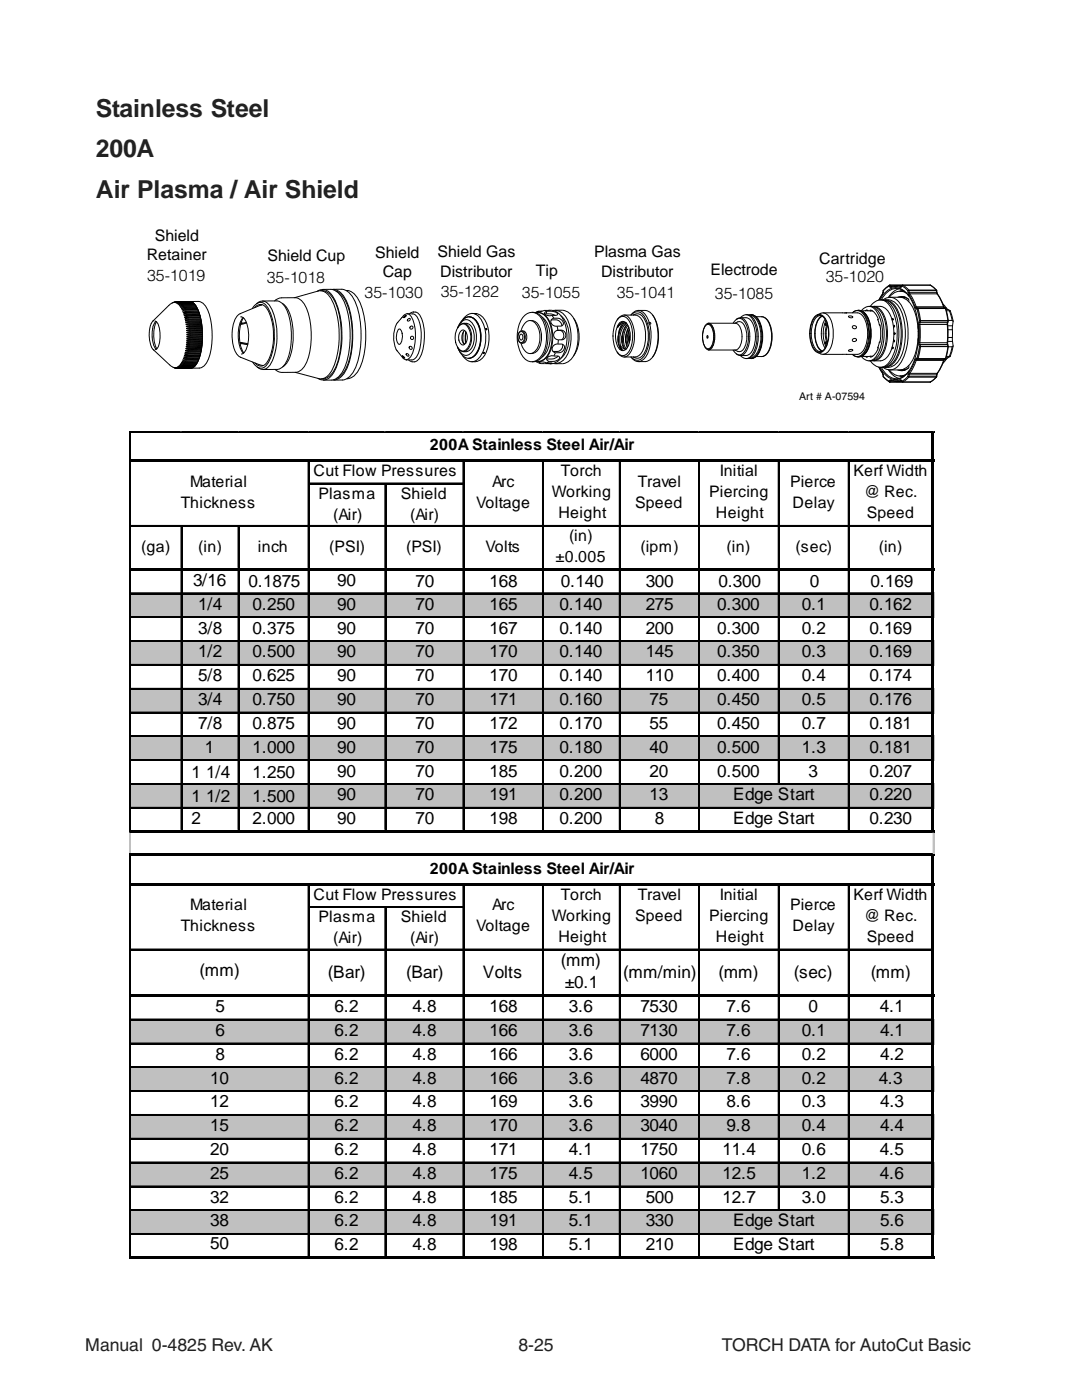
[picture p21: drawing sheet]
<svg xmlns="http://www.w3.org/2000/svg" width="216mm" height="279mm" viewBox="0 0 216 279" stroke-linecap="round" stroke-linejoin="round" font-family="sans-serif">
<defs><g id="words">
<g font-size="4.9" fill="#231f20">
<text x="19.1" y="23.4">Stainless Steel</text>
<text x="19.1" y="31.4">200A</text>
<text x="19.1" y="39.5">Air Plasma / Air Shield</text>
</g>
<g font-size="3.5" fill="#231f20">
<text x="17" y="269.5">Manual 0-4825 Rev. AK</text>
<text x="103.5" y="269.5">8-25</text>
<text x="144.1" y="269.5">TORCH DATA for AutoCut Basic</text>
</g>
<g font-size="3.4">
<text x="38.5" y="116.9">3/16</text>
<text x="49.6" y="117.2">0.1875</text>
<text x="67.3" y="116.9">90</text>
<text x="82.9" y="117.2">70</text>
<text x="97.7" y="117.2">168</text>
<text x="111.9" y="117.2">0.140</text>
<text x="128.9" y="117.2">300</text>
<text x="143.4" y="117.2">0.300</text>
<text x="161.6" y="117.2">0</text>
<text x="173.7" y="117.2">0.169</text>
<text x="39.5" y="121.7">1/4</text>
<text x="50.4" y="121.7">0.250</text>
<text x="67.3" y="121.7">90</text>
<text x="82.9" y="121.7">70</text>
<text x="97.7" y="121.7">165</text>
<text x="111.7" y="121.7">0.140</text>
<text x="128.9" y="121.7">275</text>
<text x="143.1" y="121.7">0.300</text>
<text x="160" y="121.7">0.1</text>
<text x="173.5" y="121.7">0.162</text>
<text x="39.5" y="126.4">3/8</text>
<text x="39.5" y="131.2">1/2</text>
<text x="50.4" y="126.4">0.375</text>
<text x="50.4" y="131.2">0.500</text>
<text x="67.3" y="126.4">90</text>
<text x="67.3" y="131.2">90</text>
<text x="82.9" y="126.4">70</text>
<text x="82.9" y="131.2">70</text>
<text x="97.7" y="126.4">167</text>
<text x="97.7" y="131.2">170</text>
<text x="111.7" y="126.4">0.140</text>
<text x="111.7" y="131.2">0.140</text>
<text x="128.9" y="126.4">200</text>
<text x="128.9" y="131.2">145</text>
<text x="143.1" y="126.4">0.300</text>
<text x="143.1" y="131.2">0.350</text>
<text x="160" y="126.4">0.2</text>
<text x="160" y="131.2">0.3</text>
<text x="173.5" y="126.4">0.169</text>
<text x="173.5" y="131.2">0.169</text>
<text x="39.5" y="135.9">5/8</text>
<text x="50.4" y="135.9">0.625</text>
<text x="67.3" y="135.9">90</text>
<text x="82.9" y="135.9">70</text>
<text x="97.7" y="135.9">170</text>
<text x="111.7" y="135.9">0.140</text>
<text x="128.9" y="135.9">110</text>
<text x="143.1" y="135.9">0.400</text>
<text x="160" y="135.9">0.4</text>
<text x="173.5" y="135.9">0.174</text>
<text x="39.5" y="140.7">3/4</text>
<text x="50.4" y="140.7">0.750</text>
<text x="67.3" y="140.7">90</text>
<text x="82.9" y="140.7">70</text>
<text x="97.7" y="140.7">171</text>
<text x="111.7" y="140.7">0.160</text>
<text x="129.6" y="140.7">75</text>
<text x="143.1" y="140.7">0.450</text>
<text x="160" y="140.7">0.5</text>
<text x="173.5" y="140.7">0.176</text>
<text x="39.5" y="145.5">7/8</text>
<text x="50.4" y="145.5">0.875</text>
<text x="67.3" y="145.5">90</text>
<text x="82.9" y="145.5">70</text>
<text x="97.7" y="145.5">172</text>
<text x="111.7" y="145.5">0.170</text>
<text x="129.6" y="145.5">55</text>
<text x="143.1" y="145.5">0.450</text>
<text x="160" y="145.5">0.7</text>
<text x="173.5" y="145.5">0.181</text>
<text x="38.2" y="155.2">1 1/4</text>
<text x="40.9" y="150.2">1</text>
<text x="50.4" y="150.2">1.000</text>
<text x="50.4" y="155.2">1.250</text>
<text x="67.3" y="150.2">90</text>
<text x="67.3" y="155">90</text>
<text x="82.9" y="150.2">70</text>
<text x="82.9" y="155">70</text>
<text x="97.7" y="150.2">175</text>
<text x="97.7" y="155">185</text>
<text x="111.7" y="150.2">0.180</text>
<text x="111.7" y="155">0.200</text>
<text x="129.6" y="150.2">40</text>
<text x="129.6" y="155">20</text>
<text x="143.1" y="150.2">0.500</text>
<text x="143.1" y="155">0.500</text>
<text x="160" y="150.2">1.3</text>
<text x="161.3" y="155">3</text>
<text x="173.5" y="150.2">0.181</text>
<text x="173.5" y="155">0.207</text>
<text x="38.2" y="160">1 1/2</text>
<text x="50.4" y="160">1.500</text>
<text x="67.3" y="159.7">90</text>
<text x="82.9" y="159.7">70</text>
<text x="97.7" y="159.7">191</text>
<text x="111.7" y="159.7">0.200</text>
<text x="129.6" y="159.7">13</text>
<text x="146.3" y="159.7">Edge Start</text>
<text x="173.5" y="159.7">0.220</text>
<text x="38.2" y="164.5">2</text>
<text x="50.4" y="164.5">2.000</text>
<text x="67.3" y="164.5">90</text>
<text x="82.9" y="164.5">70</text>
<text x="97.7" y="164.5">198</text>
<text x="111.7" y="164.5">0.200</text>
<text x="130.7" y="164.5">8</text>
<text x="146.3" y="164.5">Edge Start</text>
<text x="173.5" y="164.5">0.230</text>
<text x="39.8" y="194.9">(mm)</text>
<text x="65.4" y="195.1">(Bar)</text>
<text x="81" y="195.1">(Bar)</text>
<text x="96.3" y="195.1">Volts</text>
<text x="111.9" y="192.7">(mm)</text>
<text x="112.7" y="197.2">±0.1</text>
<text x="124.3" y="195.1">(mm/min)</text>
<text x="143.4" y="195.1">(mm)</text>
<text x="158.4" y="195.1">(sec)</text>
<text x="173.7" y="195.1">(mm)</text>
<text x="43" y="202">5</text>
<text x="66.8" y="202">6.2</text>
<text x="82.3" y="202">4.8</text>
<text x="97.7" y="202">168</text>
<text x="113.5" y="202">3.6</text>
<text x="127.8" y="202">7530</text>
<text x="144.9" y="202">7.6</text>
<text x="161.3" y="202">0</text>
<text x="175.6" y="202">4.1</text>
<text x="43" y="206.8">6</text>
<text x="66.8" y="206.8">6.2</text>
<text x="82.3" y="206.8">4.8</text>
<text x="97.7" y="206.8">166</text>
<text x="113.5" y="206.8">3.6</text>
<text x="127.8" y="206.8">7130</text>
<text x="144.9" y="206.8">7.6</text>
<text x="160" y="206.8">0.1</text>
<text x="175.6" y="206.8">4.1</text>
<text x="43" y="211.5">8</text>
<text x="66.8" y="211.5">6.2</text>
<text x="82.3" y="211.5">4.8</text>
<text x="97.7" y="211.5">166</text>
<text x="113.5" y="211.5">3.6</text>
<text x="127.8" y="211.5">6000</text>
<text x="144.9" y="211.5">7.6</text>
<text x="160" y="211.5">0.2</text>
<text x="175.6" y="211.5">4.2</text>
<text x="42" y="216.2">10</text>
<text x="42" y="221">12</text>
<text x="66.8" y="216.2">6.2</text>
<text x="66.8" y="221">6.2</text>
<text x="82.3" y="216.2">4.8</text>
<text x="82.3" y="221">4.8</text>
<text x="97.7" y="216.2">166</text>
<text x="97.7" y="221">169</text>
<text x="113.5" y="216.2">3.6</text>
<text x="113.5" y="221">3.6</text>
<text x="127.8" y="216.2">4870</text>
<text x="127.8" y="221">3990</text>
<text x="144.9" y="216.2">7.8</text>
<text x="144.9" y="221">8.6</text>
<text x="160" y="216.2">0.2</text>
<text x="160" y="221">0.3</text>
<text x="175.3" y="216.2">4.3</text>
<text x="175.6" y="221">4.3</text>
<text x="42" y="225.8">15</text>
<text x="66.8" y="225.8">6.2</text>
<text x="82.3" y="225.8">4.8</text>
<text x="97.7" y="225.8">170</text>
<text x="113.5" y="225.8">3.6</text>
<text x="127.8" y="225.8">3040</text>
<text x="144.9" y="225.8">9.8</text>
<text x="160" y="225.8">0.4</text>
<text x="175.6" y="225.8">4.4</text>
<text x="42" y="230.5">20</text>
<text x="66.8" y="230.5">6.2</text>
<text x="82.3" y="230.5">4.8</text>
<text x="97.7" y="230.5">171</text>
<text x="113.5" y="230.5">4.1</text>
<text x="127.8" y="230.5">1750</text>
<text x="144.1" y="230.5">11.4</text>
<text x="160" y="230.5">0.6</text>
<text x="175.6" y="230.5">4.5</text>
<text x="42" y="235.3">25</text>
<text x="66.8" y="235.3">6.2</text>
<text x="82.3" y="235.3">4.8</text>
<text x="97.7" y="235.3">175</text>
<text x="113.5" y="235.3">4.5</text>
<text x="127.8" y="235.3">1060</text>
<text x="144.1" y="235.3">12.5</text>
<text x="160" y="235.3">1.2</text>
<text x="175.6" y="235.3">4.6</text>
<text x="42" y="240">32</text>
<text x="42" y="244.8">38</text>
<text x="66.8" y="240">6.2</text>
<text x="66.8" y="244.8">6.2</text>
<text x="82.3" y="240">4.8</text>
<text x="82.3" y="244.8">4.8</text>
<text x="97.7" y="240">185</text>
<text x="97.7" y="244.8">191</text>
<text x="113.5" y="240">5.1</text>
<text x="113.5" y="244.8">5.1</text>
<text x="128.9" y="240">500</text>
<text x="128.9" y="244.8">330</text>
<text x="144.1" y="240">12.7</text>
<text x="146.3" y="244.8">Edge Start</text>
<text x="160" y="240">3.0</text>
<text x="175.6" y="240">5.3</text>
<text x="175.6" y="244.8">5.6</text>
<text x="42" y="249.3">50</text>
<text x="66.8" y="249.5">6.2</text>
<text x="82.3" y="249.5">4.8</text>
<text x="97.7" y="249.5">198</text>
<text x="113.5" y="249.5">5.1</text>
<text x="128.9" y="249.5">210</text>
<text x="146.3" y="249.5">Edge Start</text>
<text x="175.6" y="249.5">5.8</text>
</g>
<g font-size="3.2" fill="#010202">
<text x="29.3" y="52">Retainer</text>
<text x="30.9" y="48.1">Shield</text>
<text x="53.4" y="52.2">Shield Cup</text>
<text x="74.9" y="51.5">Shield</text>
<text x="87.3" y="51.4">Shield Gas</text>
<text x="118.5" y="51.4">Plasma Gas</text>
<text x="163.5" y="52.6">Cartridge</text>
<text x="29.3" y="56">35-1019</text>
<text x="53.2" y="56.6">35-1018</text>
<text x="72.8" y="59.4">35-1030</text>
<text x="76.4" y="55.3">Cap</text>
<text x="87.8" y="55.2">Distributor</text>
<text x="87.9" y="59.3">35-1282</text>
<text x="104.2" y="59.5">35-1055</text>
<text x="106.9" y="55.1">Tip</text>
<text x="120" y="55.2">Distributor</text>
<text x="123" y="59.5">35-1041</text>
<text x="141.8" y="55">Electrode</text>
<text x="142.7" y="59.8">35-1085</text>
<text x="164.8" y="56.4">35-1020</text>
</g>
<g font-size="3.2">
<text x="85.8" y="89.9">200A Stainless Steel Air/Air</text>
<text x="62.5" y="95">Cut Flow Pressures</text>
<text x="111.9" y="95">Torch</text>
<text x="143.6" y="95">Initial</text>
<text x="170.3" y="95">Kerf Width</text>
<text x="36.1" y="101.3">Thickness</text>
<text x="38" y="97.1">Material</text>
<text x="63.6" y="99.5">Plasma</text>
<text x="80" y="99.5">Shield</text>
<text x="95" y="101.3">Voltage</text>
<text x="98.2" y="97.1">Arc</text>
<text x="110.1" y="99.2">Working</text>
<text x="126.7" y="101.3">Speed</text>
<text x="127.3" y="97.1">Travel</text>
<text x="141.5" y="99.2">Piercing</text>
<text x="157.6" y="97.1">Pierce</text>
<text x="158.2" y="101.3">Delay</text>
<text x="172.4" y="99.2">@ Rec.</text>
<text x="66.5" y="103.7">(Air)</text>
<text x="81.8" y="103.7">(Air)</text>
<text x="111.4" y="103.5">Height</text>
<text x="113.5" y="107.9">(in)</text>
<text x="142.8" y="103.5">Height</text>
<text x="173" y="103.5">Speed</text>
<text x="28.2" y="110.1">(ga)</text>
<text x="39.5" y="110.1">(in)</text>
<text x="51.4" y="110.1">inch</text>
<text x="65.7" y="110.1">(PSI)</text>
<text x="81" y="110.1">(PSI)</text>
<text x="96.9" y="110.1">Volts</text>
<text x="110.9" y="112.2">±0.005</text>
<text x="127.8" y="110.1">(ipm)</text>
<text x="144.9" y="110.1">(in)</text>
<text x="158.7" y="110.1">(sec)</text>
<text x="175.3" y="110.1">(in)</text>
<text x="62.5" y="179.5">Cut Flow Pressures</text>
<text x="85.8" y="174.4">200A Stainless Steel Air/Air</text>
<text x="111.9" y="179.5">Torch</text>
<text x="127.3" y="179.5">Travel</text>
<text x="143.6" y="179.5">Initial</text>
<text x="170.3" y="179.5">Kerf Width</text>
<text x="36.1" y="185.9">Thickness</text>
<text x="38" y="181.7">Material</text>
<text x="63.6" y="184">Plasma</text>
<text x="80" y="184">Shield</text>
<text x="95" y="185.9">Voltage</text>
<text x="98.2" y="181.7">Arc</text>
<text x="110.1" y="183.8">Working</text>
<text x="126.7" y="183.8">Speed</text>
<text x="141.5" y="183.8">Piercing</text>
<text x="157.6" y="181.7">Pierce</text>
<text x="158.2" y="185.9">Delay</text>
<text x="172.4" y="183.8">@ Rec.</text>
<text x="66.5" y="188.3">(Air)</text>
<text x="81.8" y="188.3">(Air)</text>
<text x="111.4" y="188">Height</text>
<text x="142.8" y="188">Height</text>
<text x="173" y="188">Speed</text>
</g>
<text font-size="2.1" fill="#010202" x="159.5" y="79.8">Art # A-07594</text>
</g></defs>
<g fill="#c0c0c0">
<path d="M26.1 118.3h160.3v5.1h-160.3z"/>
<path d="M26.1 127.8h160.3v5h-160.3z"/>
<path d="M26.1 137.3h160.3v5.1h-160.3z"/>
</g>
<path d="M26.1 142.1h10.3v5h-10.3z" fill="#fff"/>
<path d="M26.1 146.9h160.3v5h-160.3z" fill="#c0c0c0"/>
<path d="M26.1 151.6h10.3v5h-10.3z" fill="#fff"/>
<path d="M26.1 156.4h160.3v5h-160.3z" fill="#c0c0c0"/>
<path d="M26.1 161.1h10.3v5.1h-10.3z" fill="#fff"/>
<g fill="#c0c0c0">
<path d="M26.1 203.4h160.3v5h-160.3z"/>
<path d="M26.1 212.9h160.3v5h-160.3z"/>
<path d="M26.1 222.4h160.3v5h-160.3z"/>
<path d="M26.1 231.9h160.3v5h-160.3z"/>
<path d="M26.1 241.4h160.3v5h-160.3z"/>
</g>
<g fill="none" stroke="#c0c0c0" stroke-width=".2">
<path d="M25.8 86.1h.1M36.1 86.1h.1M47.5 86.1h.1M61.5 86.1h.1M76.8 86.1h.1M92.4 86.1h.1M108.2 86.1h.1M123.6 86.1h.1M139.4 86.1h.1M155.3 86.1h.1M169.2 86.1h.1M186.2 86.1h.1"/>
<path d="M25.8 166.2v4.1M186.2 166.2v4.1"/>
</g>
<g fill="none" stroke="#000" stroke-width=".25">
<path d="M26 86.1v80.1M26.1 86.2h160.3M108.4 92.2v21.1M123.7 92.2v21.1M139.5 92.2v21.1M169.4 92.2v21.1M26.1 105h159.8M26.1 118.4h159.8M47.6 105.1v8.2M47.6 113.8v51.8M108.4 113.8v51.8M123.7 113.8v51.8"/>
<path d="M139.5 113.8v51.8M169.4 113.8v51.8M26.1 123.2h159.8M26.1 128h159.8M26.1 132.7h159.8M26.1 142.2h159.8M26.1 147h159.8M26.1 156.5h159.8M26 170.3v80.9M26.1 161.2h159.8M108.4 176.7v21.7M123.7 176.7v21.7"/>
<path d="M139.5 176.7v21.7M169.4 176.7v21.7M26.1 189.5h159.8M61.8 181.1h30.9M108.4 198.9v51.8M123.7 198.9v51.8M139.5 198.9v51.8M169.4 198.9v51.8M26.1 208.3h159.8M26.1 213h159.8M26.1 222.5h159.8M26.1 227.3h159.8"/>
<path d="M26.1 236.8h159.8M26.1 241.6h159.8M26.1 246.3h159.8"/>
</g>
<path d="M26.1 91.7h160.3v.5h-160.3zM26.1 113.3h160.3v.5h-160.3zM26.1 165.6h160.3v.6h-160.3zM26.1 170.3h160.3v.6h-160.3zM26.1 176.2h160.3v.5h-160.3zM185.9 86.4h.5v79.8h-.5zM26.1 198.4h160.3v.5h-160.3zM26.1 250.7h160.3v.5h-160.3zM185.9 170.9h.5v80.3h-.5z" fill="#000"/>
<g fill="none" stroke="#000" stroke-width=".2">
<path d="M25.8 86.1h.1M61.5 92.2v21.1M61.8 96.4h30.9M76.8 96.7v16.6M92.4 92.2v21.1M108.2 92.2v21.1M123.6 92.2v21.1M139.4 92.2v21.1M155.3 92.2v21.1M169.2 92.2v21.1M25.8 105.1v8.2M26.1 104.9h159.8"/>
<path d="M26.1 118.3h159.8M36.1 105.1v8.2M36.1 113.8v51.8M47.5 105.1v8.2M47.5 113.8v51.8M61.5 113.8v51.8M76.8 113.8v51.8M92.4 113.8v51.8M108.2 113.8v51.8M123.6 113.8v51.8M139.4 113.8v51.8M155.3 113.8v42.8"/>
<path d="M169.2 113.8v51.8M26.1 123.1h159.8M26.1 127.8h159.8M26.1 132.6h159.8M26.1 137.4h159.8M26.1 142.1h159.8M26.1 146.9h159.8M26.1 151.6h159.8M26.1 156.4h159.8M26.1 161.1h159.8M61.5 176.7v21.7M92.4 176.7v21.7"/>
<path d="M108.2 176.7v21.7M123.6 176.7v21.7M139.4 176.7v21.7M155.3 176.7v21.7M169.2 176.7v21.7M26.1 189.4h159.8M61.5 198.9v51.8M61.8 180.9h30.9M76.8 181.2v17.2M76.8 198.9v51.8M92.4 198.9v51.8M108.2 198.9v51.8"/>
<path d="M123.6 198.9v51.8M139.4 198.9v51.8M155.3 198.9v42.8M169.2 198.9v51.8M26.1 203.4h159.8M26.1 208.2h159.8M26.1 212.9h159.8M26.1 217.6h159.8M26.1 222.4h159.8M26.1 227.2h159.8M26.1 231.9h159.8M26.1 236.7h159.8"/>
<path d="M26.1 241.4h159.8M26.1 246.2h159.8"/>
</g>
<g fill="none" stroke="#000" stroke-width=".3">
<path d="M61.6 92.2v21.1M61.8 96.5h30.9M76.9 96.7v16.6M92.5 92.2v21.1M155.4 92.2v21.1M36.3 105.1v8.2M36.3 113.8v51.8M61.6 113.8v51.8M76.9 113.8v51.8M92.5 113.8v51.8M155.4 113.8v42.8M26.1 137.5h159.8"/>
<path d="M26.1 151.7h159.8M61.6 176.7v21.7M92.5 176.7v21.7M155.4 176.7v21.7M61.6 198.9v51.8M76.9 181.2v17.2M76.9 198.9v51.8M92.5 198.9v51.8M155.4 198.9v42.8M26.1 203.5h159.8M26.1 217.8h159.8M26.1 232.1h159.8"/>
</g>
<path d="M26 166.2v4.1M186.3 166.2v4.1" fill="none" stroke="#c0c0c0" stroke-width=".25"/>
<g fill="none" stroke="#010202" stroke-width=".2">
<path d="M58.8 59.4l4.7-1.3a1.78 1.78 0 0 1 1.9 .6 12.9 12.9 0 0 1 2.3 7.5 16.2 16.2 0 0 1-1.6 7.9 2.34 2.34 0 0 1-2.5 1.5l-4.7-1.3M63.3 58.1a1.86 1.86 0 0 1 2.6 .4 13.6 13.6 0 0 1 2.3 8 16.1 16.1 0 0 1-1.7 8 2.07 2.07 0 0 1-3.1 1M63.9 58a2.24 2.24 0 0 1 2.2 1 13.6 13.6 0 0 1 2 7.9 12.7 12.7 0 0 1-2 7.8 2.28 2.28 0 0 1-2 .9M64.4 57.8a3.4 3.4 0 0 1 4 1.9 18.7 18.7 0 0 1 .1 14.2 3.3 3.3 0 0 1-4 2M66.3 57.8a2.73 2.73 0 0 1 2.5 1.7 18.5 18.5 0 0 1 .2 14.5 2.74 2.74 0 0 1-2.6 1.8M66.5 57.7a3.4 3.4 0 0 1 4.1 1.9 18.7 18.7 0 0 1 .1 14.2 3.3 3.3 0 0 1-4 2.1M67 58.1a4 4 0 0 1 2.2 2.4 18.7 18.7 0 0 1 .1 12.5 4.1 4.1 0 0 1-2.1 2.5M69.1 58a2.06 2.06 0 0 1 1.9 1 13.6 13.6 0 0 1 2 7.9 12.7 12.7 0 0 1-2 7.8 2.01 2.01 0 0 1-1.8 .9M175.6 59.8a4.1 4.1 0 0 1 3.2-2.4 4.1 4.1 0 0 1 3.2 2.8 15.9 15.9 0 0 1-.6 13.8 2.93 2.93 0 0 1-4.4 1.1l-.9-.9-.5-.9M175.7 59.8a2.57 2.57 0 0 1 2.6 1.8 12.1 12.1 0 0 1 0 10 2.77 2.77 0 0 1-2.6 1.7M176.1 58.8l-.7 1.1M176.1 58.7l-.7 1.2"/>
<path d="M176.1 58.7v.1M176.1 59.9a2.68 2.68 0 0 1 2.5 1.4 11.5 11.5 0 0 1 0 10.5 2.66 2.66 0 0 1-2.5 1.5M176.2 58.4l-.1 .3M176.2 58.4h.1M176.2 59.9a2.16 2.16 0 0 1 3.2 .4 11.9 11.9 0 0 1 0 12.5 2.16 2.16 0 0 1-3.2 .5M176.2 58.4l-.1 .4M176.2 58v.4M176.3 58h.1M176.6 59.8a2.81 2.81 0 0 1 2.4 1.8 12.1 12.1 0 0 1 0 10 2.8 2.8 0 0 1-2.4 1.7M176.7 59.8a2.75 2.75 0 0 1 2.9 1.8 12.1 12.1 0 0 1 0 10 2.82 2.82 0 0 1-2.9 1.7M177.4 57.1l.2-.2 .2 .2h.3M177.4 57.1l.2 .2"/>
<path d="M177.4 57.1l-1.1 .9M177.5 56.9l-.1 .2M177.5 56.9l-1.2 1M177.6 56.9h-.1M177.6 56.9h8M177.6 56.9h.1M177.6 59.3h2M177.6 57.3h.2M177.8 57.3l.9-.1 .9 .1M177.9 57.2l-.2-.1-.1 .2M177.9 57.2l-.1 .1M178.2 57.1l-.3 .1"/>
<path d="M178.2 57.1l.9-.1 .7 .2M178.8 57h1.2M179.1 59.3a1.75 1.75 0 0 1 2.2 .6v.3M179.4 57.6l-1.3 .8-.8 1M179.6 58.1l.9 .1M179.6 59.3a3 3 0 0 1 2.4 1.7 12.8 12.8 0 0 1 0 11.1 3 3 0 0 1-2.4 1.7M179.8 57.2l-.2 .1M179.9 57.2h.1M179.8 57.3h-.2M179.8 59.3l.8 .1 .7 .3M179.9 57.2l-.1 .1M180 57.1v-.1a1.33 1.33 0 0 1 1.2 .7l.2 .2h5.4"/>
<path d="M180 57.1l-.2 .2M180 57.1l1.2 .9M180 57l-.1 .2M180 57v.1M180.1 59.2l-.5 .1M180.1 56.9l-.1 .1M180.2 58l-.7 .1M180.5 59.3h-.4h.5M180.6 59.3h-.2M180.8 58.5a2.55 2.55 0 0 0-3.4 .8M181.1 58h.3v.3h5.5M181.2 58v.4"/>
<path d="M181.2 58.4l.2-.1 .1 .3h5.5M181.2 58.4l.1 .4M181.3 58.8l.2-.2 .4 .7 .9 1.9h5.5M181.3 58.8l.7 1 .6 1.5M181.4 59.1a2.85 2.85 0 0 0-5-.1l-.6 .8M185.6 56.9h.1M185.6 56.9l1.2 1M185.7 56.9l1.2 1M186.8 57.9v.1M186.8 57.9l.1 .1M186.8 58l.1 .3M186.8 58l-5.4-.1-.3 .1"/>
<path d="M186.8 58h.1M186.9 58.3l.1 .3M186.9 58.3l.1 .1M186.9 58l.1 .4M187 58.4l.1 .3M187 58.6l.6 1.1 .7 1.5M187 58.6l.1 .1M187.1 58.7l.6 1 .7 1.6M30.2 69.3l.5 .6M30.6 69.8l3.2 3M30.6 64a3.2 3.2 0 0 0-.8 2.8l.1 1.2 .3 1.3M30.9 64.1a1.49 1.49 0 0 1 .9 1.5 6.2 6.2 0 0 1-.4 3.9l-.4 .3"/>
<path d="M31.1 64.1a4.9 4.9 0 0 0-.7 3.2v.4a3.1 3.1 0 0 0 .8 2M31.2 64.2a6.4 6.4 0 0 0 .1 5.4M33.8 72.8l1 .6M34.3 60.5l-3.8 3.6M34.9 73.4l-.2-.1 .4 .2M34.9 60.3l-.6 .2M34.9 60.3l-.3 .1 .6-.2-.4 .2 .6-.2h4.2a2.16 2.16 0 0 1 1.8 1.6 15 15 0 0 1 .2 9.9 2.22 2.22 0 0 1-1.8 1.8h-4.3l-.5-.1 .6 .1M35.2 73.5l-.4-.1 .5 .1M35.3 73.5h.2M35.4 60.6l.5-.2h2.6zM35.5 60.2l-.6 .2 .7-.2M35.5 60.7l.6-.2h2.6z"/>
<path d="M35.6 60.2l-.5 .2 .6-.1h2.6M35.7 60.8l.5-.2 2.6 .1zM35.7 73l3.2 .1-2.6 .1zM35.8 73.5l-.7-.1 .6 .1M35.8 61l.6-.2 2.5-.1v.1zM35.8 72.9h3.2l-.1 .1-2.5 .1zM35.9 61.1l.6-.2h2.5l.1 .1zM36 72.7l3.1 .1-.1 .1h-2.4zM36.1 61.3l.6-.2h2.4l.1 .2zM36.1 73.4l-.7-.1 .6 .1h2.5M36.1 72.5l3.2 .1-.1 .1h-2.5zM36.2 61.6l.6-.2 2.5-.1 .1 .2z"/>
<path d="M36.2 72.3h3.2l-.1 .2h-2.5zM36.3 61.8l.6-.2h2.5l.1 .2zM36.4 72.1h3.1l-.1 .2h-2.4zM36.4 62.1l.6-.2 2.5-.1 .1 .2zM36.5 71.8h3.1v.2h-2.5zM36.6 71.6l3.1-.1v.2l-2.5 .1zM36.9 63.7l.6-.2 2.5-.1 .1 .3zM37.4 71.3h-.7l.6 .2 2.5-.1M37.5 70.9l-.7 .1 .6 .2 2.5-.1M37.9 60.2h.1M38 60.2h-.1M38.1 73.5h-.1"/>
<path d="M38.2 60.2h-.1M38.3 60.3h.1M38.3 60.3h.1l-3.2 .2 .6-.2M38.3 73.5h-.1M38.3 73.4l-2.5 .1-.5-.2 .6 .1M38.4 60.3v.1M38.5 73.3v.1M38.6 60.4v.1M38.6 73.3l-.1 .1M38.6 73.3l-2.5 .1M38.6 73.3l.1-.1h-3.1l.5 .1M38.6 73.2v.1"/>
<path d="M38.7 60.6v.1M38.8 73.1v.1M38.9 60.7v.1M38.9 72.9v.1M39 60.9v.1M39.1 72.8l-.1 .1M39.1 61.1v.2M39.2 72.6v.1M39.3 61.3v.2M39.3 72.3v.2M39.4 61.6v.2M39.4 72.1v.2"/>
<path d="M39.5 61.8v.2M39.6 71.8v.2M39.6 62.1l.1 .2M39.6 62.1l-2.4 .1-.7 .2h.7M39.7 71.5v.2M39.7 62.3l-3.2 .1M39.7 62.6h.1M39.7 62.6l-3 .1M39.7 62.4v.2M39.7 62.4l.1 .2M39.7 62.4l-2.4 .1-.6 .2 3.1-.1M39.8 62.7l.1 .3"/>
<path d="M39.8 62.8l.1 .2M39.8 62.8h-2.4l-.7 .2h.7M39.8 71.2v.2M39.8 71.2l-3.1 .1M39.9 63h-3.2M39.9 63.3h.1M39.9 63.3h-3.1M39.9 63.1v.2M39.9 63.1l.1 .2M39.9 63.1h-2.4l-.7 .2h3.2M39.9 70.9v.2M39.9 70.9l-3.1 .1"/>
<path d="M40 70.6v.2M40 70.6h-3.1M40 63.6l.1 .1M40 63.6l-3.1 .1M40 63.4v.2M40 70.6h-3.1l.6 .2h2.5M40 70.6h.1M40 70.3h-3.1M40 70.3l.1 .2M40.1 64h-3.1M40.1 64l.1 .1M40.1 63.8l.1 .3"/>
<path d="M40.1 63.8h-2.5l-.6 .2 3.2 .1M40.1 63.8v.2M40.1 69.9v.2M40.1 69.9h-3.1M40.1 70.2l-.1 .1M40.1 70.2l-3.2 .1 .7 .2h2.5M40.1 70.2v.3M40.1 64.4h.1M40.1 64.4h-3M40.2 69.5l-3.1 .1M40.2 69.5v.2M40.2 64.2v.2"/>
<path d="M40.2 64.2h-2.5l-.6 .2h3.1M40.2 64.2l-.1 .2M40.2 69.8l-.1 .3M40.2 69.8l-3.2 .1 .6 .2h2.5M40.2 69.8l-.1 .1M40.2 64.8h-3.1M40.2 64.8h.1M40.2 69.2h-3.1M40.2 69.2l.1 .1M40.2 64.6v.2M40.2 64.6l.1 .2M40.2 64.6h-2.4l-.7 .2h3.2"/>
<path d="M40.2 69.5l-3.1 .1 .6 .2 2.5-.1M40.2 69.5h.1M40.3 65.1l-3.1 .1M40.3 65.1v.1M40.3 68.8v.2M40.3 68.8h-3.1M40.3 65v.2M40.3 65h-2.5l-.6 .2h3.1M40.3 65v.1M40.3 69.1l-.1 .1M40.3 69.1v.2M40.3 69.1l-3.2 .1 .7 .2 2.5-.1"/>
<path d="M40.3 65.5l.1 .2M40.3 65.5l-3.1 .1M40.3 68.4v.2M40.3 68.4h-3.1M40.3 65.9l-3.1 .1M40.3 65.9l.1 .2M40.3 68l.1 .1M40.3 68h-3.1M40.3 65.4l.1 .3M40.3 65.4v.1M40.3 65.4h-2.4l-.7 .2 3.2 .1M40.3 68.7v.3"/>
<path d="M40.3 68.7l-3.1 .1 .6 .2h2.5M40.3 68.7v.1M40.3 66.4h-3M40.3 66.4l.1 .1M40.4 67.6h-3.1M40.4 67.6v.1M40.4 66.8v.1M40.4 66.8h-3.1M40.4 67.2v.1M40.4 67.2h-3.1M40.4 65.8v.3M40.4 65.8h-2.5l-.7 .2 3.2 .1"/>
<path d="M40.4 65.8l-.1 .1M40.4 68.3l-.1 .1M40.4 68.3l-.1 .3M40.4 68.3l-3.2 .1 .7 .2h2.4M40.4 66.2l-.1 .2M40.4 66.2v.3M40.4 66.2h-2.5l-.6 .2 .6 .1h2.5M40.4 67.9l-.1 .1M40.4 67.9v.2M40.4 67.9l-3.2 .1 .7 .2 2.5-.1M40.4 66.6v.2M40.4 67.5v.1"/>
<path d="M40.4 67.5v.2M40.4 66.6v.3M40.4 67.5l-3.1 .1 .6 .2 2.5-.1M40.4 66.6h-2.5l-.6 .2 .6 .1h2.5M40.4 67v.2M40.4 67v.3M40.4 67l-2.5 .1-.6 .1 .6 .2 2.5-.1M47.9 62.6a4.4 4.4 0 0 0-1.6 3.9v.8a5.1 5.1 0 0 0 1.5 3.9l3.9 1.6M47.9 68.6l.7 1.8M47.9 68.6h.1M47.9 62.6h.1M48.1 64.6l-.3 1.9 .1 1.9"/>
<path d="M48.1 63.2a1.45 1.45 0 0 1 1.1 1.4 7.1 7.1 0 0 1-.5 5.8l-.5 .2M48.1 63.2h.1M48.1 64.4v.1M48.2 68.4h-.3l1.5 .3M48.2 68.4h.1M48.3 68.4l1.2 .2M48.3 68.6h.1M48.3 68.6h-.4M48.3 68.6l1.1 .2M48.5 63.4a6.7 6.7 0 0 0 .1 7.1M48.6 63.4l-.5 1M49.1 64.3l-1 .2"/>
<path d="M49.2 64.5l-.8 .2-.3-.1 .2-.1M50.3 61.6a1.68 1.68 0 0 1 1.6-1.2 1.68 1.68 0 0 1 1.6 1.1 12.9 12.9 0 0 1 .1 10.7 1.58 1.58 0 0 1-2.2 1.1l-1-1M50.8 61.4a1.46 1.46 0 0 1 1.5-.6 1.46 1.46 0 0 1 1.1 1 12.1 12.1 0 0 1 .1 10.2 1.45 1.45 0 0 1-1.2 1 1.45 1.45 0 0 1-1.4-.6M51.2 60.6l.4-.3a1.44 1.44 0 0 1 2.1 .5 13 13 0 0 1 1.2 9.6 5.4 5.4 0 0 1-1.6 3.1 1.6 1.6 0 0 1-2-.2M51.7 72.8h.1M51.8 72.8l.7 .2M52.1 60.9l-4.2 1.7M52.2 60.8l-.1 .1M52.3 60.8h-.1M52.4 60.1l2.8-.1a2.51 2.51 0 0 1 2 1.9 14.6 14.6 0 0 1 .1 10.1 2.46 2.46 0 0 1-1.9 1.7h-2.9M54.8 60.1l1-.6 3.1-.1a2.78 2.78 0 0 1 2.2 2.1 15.9 15.9 0 0 1 .1 10.8 2.7 2.7 0 0 1-2.1 2h-2.8M54.9 73.7a1.94 1.94 0 0 0 1.4 .6"/>
<path d="M56.3 60.6a3.9 3.9 0 0 1 1.7 2.5 13.8 13.8 0 0 1-.4 8.7l-.5 .8-.7 .6M79 69.7l.3 .3M79.3 64.4l1.5-1.6a2.01 2.01 0 0 1 3 1.7 10.2 10.2 0 0 1-.6 6.6l-.4 .5-.6 .2h-1.3l-.5-.4-1.2-1.5M79.4 64.3l-.1 .1a5.8 5.8 0 0 0-.3 5.3M79.4 65.9l.2-.2h.3a2.51 2.51 0 0 1-.2 3 2.36 2.36 0 0 1-.3-2.8zM80.3 71l.5 .5zM80.7 63.2l.4-.3-.5 .5zM81.1 70.6a.33 .33 0 0 1 .4 .1 .33 .33 0 0 1 0 .4l-.4-.2zM81.2 62.6a2.09 2.09 0 0 1 1.4 1.9 10.2 10.2 0 0 1-.5 6.5l-.5 .5-.6 .3M81.4 63.7l.1-.1a.21 .21 0 0 1 .4 0 .21 .21 0 0 1-.1 .3l-.5 .1zM81.5 71.8l.8 .4M82.5 62.3l-.8 .3"/>
<path d="M82.5 62.3h.1M82.5 62.3a1.37 1.37 0 0 1 1.5 1 10.2 10.2 0 0 1-.2 8 1.33 1.33 0 0 1-1.5 .9M91.3 65.4a1.98 1.98 0 0 1 2.2-1.5 4.3 4.3 0 0 1 1.5 4.4 2.69 2.69 0 0 1-2.1 2.6 2.4 2.4 0 0 1-1.6-1.6 1.24 1.24 0 0 0 1.2 .8 1.24 1.24 0 0 0 1.1-.8 4 4 0 0 0-.6-4.7 1.45 1.45 0 0 0-1.7 .8M91.6 64.8l.3-.4a1.74 1.74 0 0 1 1.6-1.2 1.74 1.74 0 0 1 1.6 1.1 6.2 6.2 0 0 1-.4 6.6 1.69 1.69 0 0 1-2.9-.6l-.2-.4M91.8 64.9l.4-.2h.4a3.3 3.3 0 0 1 1.3 3.3 2.32 2.32 0 0 1-1.6 2.1 2.54 2.54 0 0 1-1.4-2.2 3.4 3.4 0 0 1 .9-3zM91.9 66.2l.3-.3h.3a1.91 1.91 0 0 1 .2 2.9l-.4 .1a1.83 1.83 0 0 1-.4-2.7zM92 64.4a1.74 1.74 0 0 1 1.5-1.1 1.74 1.74 0 0 1 1.7 .9 6.2 6.2 0 0 1-.2 6.5 1.72 1.72 0 0 1-1.4 .8M92.4 63.7a2.03 2.03 0 0 1 2-1.1 2.03 2.03 0 0 1 1.8 1.4 7.2 7.2 0 0 1-.6 7.5 1.92 1.92 0 0 1-3.3-.5M92.5 68.4l.1 .3M92.5 66.2l-.1 1.3 .1 1M92.5 64.5a1.64 1.64 0 0 1 1.9 1.3 4 4 0 0 1-.8 4.2l-.5 .2h-.6M92.7 66a2.03 2.03 0 0 0 0 2.7"/>
<path d="M92.9 66.2l-.1 1 .1 1.3M93 66.3v2.2M93.5 63.2a1.91 1.91 0 0 1 1.9 1.5 6.5 6.5 0 0 1-.5 6.1 1.71 1.71 0 0 1-1.4 .7M94.2 62.6a2.56 2.56 0 0 1 2.7 1.6 7.5 7.5 0 0 1-.5 7.1 2.43 2.43 0 0 1-2.3 .9M94.7 62.6h.4zM97 65.5l.1 .2-.1 .1-.1-.1zM103.7 66.3l.3-.1a1.3 1.3 0 0 1 .1 2.2l-.3-.1a1.45 1.45 0 0 1-.1-2zM103.8 66.7h.2a.66 .66 0 0 1 .3 .6 .66 .66 0 0 1-.3 .6 .72 .72 0 0 1-.2-1.2zM104 66.1l.1-.5a2.07 2.07 0 0 1 2-1.6 3.8 3.8 0 0 1 1.5 4.4 2.48 2.48 0 0 1-1.9 2.2 2.92 2.92 0 0 1-1.7-2.1M104.1 66a1.36 1.36 0 0 0-.8 1.3 1.36 1.36 0 0 0 .8 1.2M104.1 66h.3a1.4 1.4 0 0 1 0 2.5h-.3M104.1 66a1.4 1.4 0 0 1 0 2.5"/>
<path d="M104.5 63.2a2.08 2.08 0 0 1 3.5 .2 7.4 7.4 0 0 1 0 7.7 2.18 2.18 0 0 1-2.2 1.1 2.18 2.18 0 0 1-1.8-1.6 7.3 7.3 0 0 1 .5-7.4zM105.8 64a2.04 2.04 0 0 1 2.1 2 4.2 4.2 0 0 1-1.1 4.3l-1 .3M106.1 62.3a2.78 2.78 0 0 1 2.8 2.3 7.4 7.4 0 0 1-.9 6.8 2.22 2.22 0 0 1-1.9 .8M106.8 62.4a2.52 2.52 0 0 1 2.8 1.8 7.8 7.8 0 0 1-.5 7 2.29 2.29 0 0 1-2.2 .9M106.9 72.2l1.1 .4M107.2 62.3a2.79 2.79 0 0 1 2.7 2.3 7.4 7.4 0 0 1-.9 6.8 2.09 2.09 0 0 1-1.7 .8M107.5 62.1l-.6 .3M107.5 62.1v.2M108 72.6h.1M108.1 63.3a5.6 5.6 0 0 1 1.1 6.7l-.5 .7-.6 .6M108.2 62.1h-.7M108.6 62l-1.5 .3 .4-.2"/>
<path d="M108.6 62l.5 .1M109 62.6l-.3 .1M109 62.6l1 .1 .8 .2M109.1 72.4l1.1 .1-2.2 .1M109.1 72.4l-.9-.2-.6 .1 .4 .3M109.1 62.1h.8a1.37 1.37 0 0 1 1.4 .6l-.3 .2h-.9M109.1 62.1l-.5 .4a1.17 1.17 0 0 0 1.5 .4M109.1 62.1l-.1 .5M109.4 61.9h.3a3 3 0 0 1 3 2.5 8.1 8.1 0 0 1-1 7.3 2.39 2.39 0 0 1-2 .9M109.6 72.1l-.5 .3M109.7 61.9l-1.1 .1M109.9 63.9h.1a1.56 1.56 0 0 1 2.1 1.1"/>
<path d="M110.1 62.9l.4 .6M110.4 62a2.7 2.7 0 0 1 2.9 1.9 8.5 8.5 0 0 1-.4 7.4 2.52 2.52 0 0 1-2.5 1.2M110.5 71.1h.9l.3 .2a1.27 1.27 0 0 1-1.4 .8h-.7M110.5 71.1a1.23 1.23 0 0 0-1.4 .5v.3l.5 .2M110.5 63.5a1.32 1.32 0 0 1 1.8 1.3 1.26 1.26 0 0 1-1.1 .3M110.5 63.5a.85 .85 0 0 0-.5 1.1 .85 .85 0 0 0 1.2 .5M110.8 61.9a3.3 3.3 0 0 1 4.1 2.5 8.1 8.1 0 0 1-1 7.3 3.4 3.4 0 0 1-3.1 .9M110.8 70.4l-.3 .7M110.8 70.4h.1M111.2 65.1l.1 .8M111.3 68.7a.9 .9 0 0 0-1.1 .6 .9 .9 0 0 0 .6 1.1M111.3 65.9a.96 .96 0 0 0-.8 1 .96 .96 0 0 0 .9 .9"/>
<path d="M111.3 68.7h.8a.92 .92 0 0 1 .5 1.1 .92 .92 0 0 1-1.1 .6h-.6M111.3 68.7h.1M111.3 65.9a1.19 1.19 0 0 1 1.6 .9 .86 .86 0 0 1-.8 1h-.7M111.3 65.9h-.1M111.3 65.9h.1M111.4 71.1h-.1a2.48 2.48 0 0 1-2.1 .5h-.1M111.4 67.8l-.1 .9M111.4 67.8h.1M111.7 65.9h-.6M111.7 65.9a1.01 1.01 0 0 1 .8 .9 1.01 1.01 0 0 1-.5 1M111.9 63a6.3 6.3 0 0 1 0 8.5M112 65.9h-.3"/>
<path d="M112.2 68.7a1.27 1.27 0 0 1-.4 1.3 1.27 1.27 0 0 1-1.4 .1h-.1M114.4 63.5a6.8 6.8 0 0 1 .1 7.5M123.1 63.9a1.49 1.49 0 0 1 1.6-1 1.49 1.49 0 0 1 1.3 1.3 7 7 0 0 1-.4 6.5l-.5 .4a1.66 1.66 0 0 1-2-.8M123.2 63.8a1.28 1.28 0 0 1 1.2-.7 1.28 1.28 0 0 1 1.1 .9 6.4 6.4 0 0 1-.4 6.6 1.2 1.2 0 0 1-1.9-.2 6.6 6.6 0 0 1 0-6.6zM123.4 67.1l-.1 1.2M123.5 66.6a3.5 3.5 0 0 0 .5 3.2l.2 .1M123.6 64.5a.91 .91 0 0 1 1.5 .1 4.6 4.6 0 0 1-.3 5.2l-.4 .2a1.57 1.57 0 0 1-1.4-1.6 4.9 4.9 0 0 1 .6-3.9zM123.8 68.9l.1 .2a.94 .94 0 0 0 1.1 .5M124.1 67.1v1.2M124.1 64.4l-.5 .4-.4 .5M124.3 64.9a5 5 0 0 0-.6 4.5l.5 .5-.4-1M124.4 64.5l-.7 .3-.5 .5"/>
<path d="M124.4 64.5l-.6 .7-.3 1.4M124.5 62.9h2.2a2.02 2.02 0 0 1 1.7 1.6 7.4 7.4 0 0 1-.4 5.9l-.5 .6-.7 .2h-2.3M124.9 67.1l-.1 1.2M124.9 64.4a1.24 1.24 0 0 0-1.7 .9M124.9 64.4l-.5 .1M125 64.5a2.61 2.61 0 0 0-1.5 2.1M125 64.9a4.9 4.9 0 0 0-.4 4.7M125.1 64.6a4.1 4.1 0 0 0-1.3 4.3M125.2 64.8a4.4 4.4 0 0 0-.8 4.5l.4 .4M125.3 65a4.3 4.3 0 0 0-.3 4.6M125.5 65.3a4.4 4.4 0 0 0-.3 4.1M125.5 66l-.3 1.5 .2 1.5"/>
<path d="M125.5 66l-.1 1.1 .2 1.4M125.5 65.4l-.4 1.1-.2 1.1 .3 1.7M125.6 65.7l-.1 .3M125.7 68l-.1-.9v1.2M125.7 66.4v1.3M126.4 71.2v.1M126.4 62.9h.1M126.4 62.9a1.42 1.42 0 0 1 2.2 .7 7.4 7.4 0 0 1-.4 7.4 1.3 1.3 0 0 1-1.8 .3M127.3 72.2h.2M127.4 62a2.76 2.76 0 0 1 3.3 1.7 9 9 0 0 1-.5 7.6 2.52 2.52 0 0 1-2.6 .9M127.5 72.2h-.2M127.5 72.2h.2z"/>
<path d="M129.5 64.4v-.3a2.49 2.49 0 0 0-2.4-2.1l-.6 .2-.6 .7a1.6 1.6 0 0 1 1.6-.6 1.6 1.6 0 0 1 1.3 1.2 8.2 8.2 0 0 1-.3 7.6 1.53 1.53 0 0 1-2.6 .1l.6 .6 .8 .4M129.5 64.4h.3a.16 .16 0 0 1 .1 .2 .16 .16 0 0 1-.3 .1M129.5 64.4v.1l.1 .2M129.6 64.7a8.9 8.9 0 0 1-.8 6.6l-.6 .5-.7 .4M130.2 62.9a8 8 0 0 1 0 8.3M140.7 65.1a.64 .64 0 0 1 1.2 0 4 4 0 0 1-.3 4.4 .8 .8 0 0 1-1.1-.6 4.5 4.5 0 0 1 .2-3.8zM140.8 64.9a.7 .7 0 0 1 1.2 0 4.4 4.4 0 0 1-.3 4.8 .87 .87 0 0 1-1.2-.7 4.9 4.9 0 0 1 .3-4.1zM141.1 67h.2l-.1 .5zM141.3 69.6v.2M141.3 64.5v.2M141.4 64.5h5.3a1.95 1.95 0 0 1 1.3 2 4 4 0 0 1-.8 3.2l-.5 .2h-5.3M141.5 69.6v.2"/>
<path d="M141.5 64.5v.2M141.7 69.5l.1 .1M141.8 64.7l-.1 .2M141.9 69.3l.1 .1M142 69.1l.2 .1M142 64.9l-.1 .2M142.1 68.9l.2 .1M142.2 65.2l-.2 .1M142.2 68.6l.2 .1M142.3 68.4h.2M142.3 65.4l-.2 .1M142.3 68.1l.2 .1"/>
<path d="M142.4 67.9h.2M142.4 67.3h.2M142.4 67.5h.2M142.4 67h.2M142.4 65.6l-.2 .1M142.4 67.7h.2M142.5 65.9l-.2 .1M142.5 66.1l-.2 .1M142.6 66.4l-.2 .1M142.6 66.8l-.2 .1M142.6 66.6h-.2M146.3 64.5a1.42 1.42 0 0 1 1.6-.9 4.8 4.8 0 0 1 1.4 4.5 3.9 3.9 0 0 1-1.4 2.7 1.42 1.42 0 0 1-1.6-.9"/>
<path d="M146.6 64.5a1.28 1.28 0 0 1 1.3-.2 1.28 1.28 0 0 1 .8 1.1 5 5 0 0 1-.5 4.5 1.28 1.28 0 0 1-1.6 0M146.9 63.7a1.28 1.28 0 0 1 2.1 .8 6.4 6.4 0 0 1-.3 5.9 1.15 1.15 0 0 1-1.8 .2M147.7 63.4a2.07 2.07 0 0 1 2.7 1.7 6.5 6.5 0 0 1-.6 5.3 2.18 2.18 0 0 1-2.1 .6M147.7 63.4a1.37 1.37 0 0 1 2.4 .1 7.2 7.2 0 0 1 0 7.3l-.5 .5a1.35 1.35 0 0 1-1.9-.3M148.9 62.8a1.71 1.71 0 0 1 1.8 1.3 7.5 7.5 0 0 1-.4 6.7 1.52 1.52 0 0 1-1.4 .8M149.4 62.9a2.46 2.46 0 0 1 2.2 2.2 7 7 0 0 1-1 5.9l-.5 .4-.7 .1M149.6 62.8a1.5 1.5 0 0 1 1.6 .9 7.2 7.2 0 0 1-.4 7.4l-.5 .4h-.7M149.8 71.6h.1M149.8 62.8h.1M149.9 62.8a2.54 2.54 0 0 1 2 2.4 7.2 7.2 0 0 1-.9 5.8l-.5 .4-.6 .2M149.9 62.8a1.89 1.89 0 0 1 1.6 1.3 7.5 7.5 0 0 1-.4 6.7l-.5 .5-.7 .3M150.9 71.2h1.1"/>
<path d="M150.9 63.2h1.1M152 63.2a2.56 2.56 0 0 1 1.8 2.5 6.8 6.8 0 0 1-.7 4.8l-.5 .4-.6 .3M152 63.2a2 2 0 0 1 1.7 1.9 6.7 6.7 0 0 1-.6 5.4l-.4 .4-.7 .3M162.5 63.3a1.24 1.24 0 0 1 1.2-.5 1.24 1.24 0 0 1 1 .8 6.3 6.3 0 0 1-.4 6.4 1.14 1.14 0 0 1-1.8-.1 6.3 6.3 0 0 1 0-6.6zM162.6 63.3a1.22 1.22 0 0 1 1.2-.4 1.22 1.22 0 0 1 .9 .9 6.3 6.3 0 0 1-.2 5.9 1.23 1.23 0 0 1-1.3 .5 1.23 1.23 0 0 1-1-.9 6.2 6.2 0 0 1 .4-6zM163.1 62.8a1.65 1.65 0 0 1 2.6 .8 7.2 7.2 0 0 1-.4 6.6 1.57 1.57 0 0 1-2.2 .1M164 63a1.26 1.26 0 0 0-1.5 .8 6 6 0 0 0 .4 6l.4 .3h.7M164 63a4.1 4.1 0 0 0-1.4 4v.5a3.1 3.1 0 0 0 1.4 2.6M164.1 63.1a3.9 3.9 0 0 0-1.5 3.8l.1 .6a2.91 2.91 0 0 0 1.4 2.5M164.2 62.4h4.7M164.6 63.7a5.9 5.9 0 0 0 0 5.8M164.7 64.5a.19 .19 0 0 1 .2 .2 .19 .19 0 0 1-.2 .2z"/>
<path d="M164.7 68.3a.19 .19 0 0 1 .2 .2 .19 .19 0 0 1-.2 .1zM164.8 64a6.4 6.4 0 0 0 0 5.2M165.1 64.7a5 5 0 0 0 0 3.8M165.1 64.9v.1a5.1 5.1 0 0 0 0 3.2M168.9 62.4h2.2a2.59 2.59 0 0 1 1.9 2.6 7 7 0 0 1-.9 5.1l-.4 .4-.6 .2h-6.9M168.9 62.4h-.4M169.3 63.1a.43 .43 0 0 1 .5-.1 .43 .43 0 0 1 .3 .4 .52 .52 0 0 1-.8-.3zM169.3 69.9a.5 .5 0 0 1 .8 0v.1a.43 .43 0 0 1-.8-.1zM170.1 62.4a1.49 1.49 0 0 1 2.5 .7 7.9 7.9 0 0 1-.2 7.2 1.41 1.41 0 0 1-2.3 .4M170.1 67.7a.45 .45 0 0 1 .8 .1 .39 .39 0 0 1-.4 .4 .39 .39 0 0 1-.4-.5zM170.2 65h.4l.3 .3a.41 .41 0 0 1-.5 .3 .41 .41 0 0 1-.3-.4zM170.3 62.2a1.44 1.44 0 0 1 2.2 .5 7.3 7.3 0 0 1-.2 8 1.35 1.35 0 0 1-2 .2"/>
<path d="M171.2 61.9a1.61 1.61 0 0 1 1.5 .8 8 8 0 0 1 .1 7.6 1.63 1.63 0 0 1-1.6 .9M172.1 62.2a4.6 4.6 0 0 1 1.7 3.9 5.6 5.6 0 0 1-1.7 4.9 4.2 4.2 0 0 0 1.6-3.5 6.2 6.2 0 0 0-1.4-5.3h-.1M172.7 62l.3-.1 .1 .1M172.7 71.1l.3 .2 .1-.2M173 61.9h.1M173 71.3h.1M173.4 61.1a2.17 2.17 0 0 1 2.3 1.7 9.4 9.4 0 0 1-.5 8.4 1.92 1.92 0 0 1-1.8 .8M173.6 62l.1-.1a2.26 2.26 0 0 1 1.5 2M173.7 61.1a2.21 2.21 0 0 1 3.6-.3 11 11 0 0 1 .1 11.5 2.11 2.11 0 0 1-3.7-.3M173.8 61.2a2.18 2.18 0 0 1 2.1 1.2 9.4 9.4 0 0 1 0 8.4 2.16 2.16 0 0 1-2.1 1.2M174.1 62.1l-2.2-.1a1.78 1.78 0 0 1 1.7-.8 1.78 1.78 0 0 1 1.5 1.2 9 9 0 0 1-.5 9 1.71 1.71 0 0 1-2.7-.3h2.2M174.3 61.1a2.36 2.36 0 0 1 2 1.7 9.4 9.4 0 0 1-.5 8.4l-.6 .5-.9 .3"/>
<path d="M174.4 61.1a2.74 2.74 0 0 1 3.2 1.7 9.4 9.4 0 0 1-.5 8.4 2.71 2.71 0 0 1-2.7 .8M175.2 69.3a2.34 2.34 0 0 1-1.5 1.9l-.1-.1M175.2 63.7l.3 1.2h.1M175.4 73.3l.7 1.2M175.4 73.3l.7 1.1M175.4 64.8h.1a6 6 0 0 1-.1 3.6M175.6 68.3h-.1l-.3 1.1M175.8 73.3l.1 .1a3.4 3.4 0 0 0 3.5 2.1 3.9 3.9 0 0 0 2-1.5M176.1 74.4v.1M176.1 74.4l.1 .4M176.1 74.5l.1 .3M176.2 74.8v.4"/>
<path d="M176.2 74.8h.1M176.2 74.8l.1 .3M176.3 75.2l1.2 1M176.3 75.1l-.1 .1M176.3 75.1l1.1 1M177.3 73.8l.8 1 1.3 .7M177.4 76.1l.1 .1M177.4 73.8a2.54 2.54 0 0 0 3.4 .9M177.5 76.2h.1M177.6 73.8h2M177.6 75.9l.1 .1h.2M177.6 75.9l-.2 .2"/>
<path d="M177.6 76.2h.1M177.8 75.8l.1 .2M177.8 75.8l-.2 .1M177.8 75.8l.9 .2 .9-.2M177.9 76l.3 .1M178.1 69.2l.1 .2-.1 .2zM178.1 63.5l.1 .2-.1 .2zM178.1 76h-.3l-.2 .2-.2-.1M178.4 67.9l.1 .2-.1 .1zM178.4 64.9l.1 .2-.1 .2zM178.5 66.4l.1 .2-.1 .2zM178.8 76.2h1.2"/>
<path d="M179.5 75l.7 .2M179.6 73.8l.5 .2M179.6 75.8l.2 .2M179.6 75.8l.2 .1M179.8 76h.1M179.8 76l-.7 .1h-.9M179.8 75.9l.1 .1M179.8 75.9l.2 .2M179.9 76l.1 .2M180 76.1v.1M180 76.2h.1M180.4 73.8l.2 .1"/>
<path d="M180.5 75h-.9M180.6 73.8h-.5l.4 .1M181.1 75.1l.3 .1M181.2 75.1l-1.2 1M181.2 74.8v.3M181.3 73.4l-.7 .3-.8 .1M181.3 74.4l-.1 .4M181.4 75.2h5.4M181.4 75.2l-.2 .2a1.32 1.32 0 0 1-1.2 .8v-.1M181.4 72.9v.4a1.81 1.81 0 0 1-2.3 .5M182.6 61.3l.2-.1 .2 .2h5.8M182.6 71.8l-.6 1.6-.7 1"/>
<path d="M182.6 61.3l.4 .4 .2-.1M182.8 71.6l.1 .1 .3-.1M183.2 71.6h5.4M183.2 61.5l-.3-.1-.1 .2M183.2 71.6l-.2-.1-.4 .3M183.2 61.5l5.4 .1M183.2 66.2h.1M183.2 65.1l.1 .5M183.3 67.5l-.1 .5M183.3 67h-.1M183.3 68.4l.1 .4M183.4 68.8l.1 .4"/>
<path d="M183.4 64.3l-.1 .5M183.5 64h.2M183.5 69.2h.2M183.5 69.2l-.5 2.3 .2 .1 .5-2.4M183.5 64l-.1 .3 .1 .1 .2-.4M183.5 64.8v3.6h-.2v-3.6M183.5 64.8h-.2M183.5 64.7h5.5M183.6 68.8h-.2M183.6 68.8l.1 .3M183.6 68.8h5.4M183.7 69.1l-.2 .1"/>
<path d="M183.7 69.1v.1M183.7 69.1h5.4M183.7 64h5.4M183.7 64h-.2M183.7 64h.1M183.7 64l-.5-2.4-.2 .1 .5 2.3M183.7 69.2h5.4M185.6 76.2h-8M185.7 76.2h-.1M186.8 75.2l-1.2 1M186.8 75.2h.1M186.8 75.2h-5.4"/>
<path d="M186.9 74.8l-.1 .4M186.9 74.8h-5.5v.4l-.3-.1M186.9 75.2l-1.2 1M186.9 75.2h-.1M187 74.8l-.1 .4M187 74.8h-.1M187 74.5l-.1 .3M187 74.5h-5.5l-.1 .3h-.2M187.1 74.5l-.1 .3M187.1 74.5h-.1M188.1 60.7l.7 .7M188.3 71.9h-5.5l-.9 2-.4 .6-.2-.1"/>
<path d="M188.3 61.2l.1 .2M188.3 71.9l-.7 1.6-.6 1M188.3 61.2l.1 .1M188.4 71.9l-.5 1.2-.8 1.4M188.4 61.3l.1 .1M188.4 71.9h-.1M188.4 61.4h.1M188.4 61.4l.2 .1M188.4 71.7h-5.4l-.2 .2-.2-.1M188.4 71.7l-.1 .2M188.4 71.8h.4M188.5 71.7l-.1 .2"/>
<path d="M188.5 61.4l.2 .2M188.5 71.7h-.1M188.6 61.5l.1 .1M188.6 61.5v.1M188.6 71.6l-.2 .1M188.6 61.6h.1M188.6 61.6l.5 2.4M188.6 71.6h-5.4M188.6 71.6h.1M188.7 71.6h-.1M188.7 71.6l-.2 .1M188.7 61.6h.1"/>
<path d="M188.7 71.5l-.1 .1M188.7 71.5v.1M188.7 61.6l.5 2.4M188.8 61.4l.3 .3M188.8 61.7h.3M188.8 71.4h.3M188.8 71.1h.6M188.8 62h.6M189 64.7l.1 .1M189 68.4v.4M189 68.4h-5.5l.1 .4M189 64.7v3.7"/>
<path d="M189 68.8h.1M189 64.4v.3M189 68.8l.1 .3M189 64.4h-5.4l-.1 .3M189.1 68.4h-.1M189.1 68.4v.4M189.1 64.8v3.6M189.1 65h1M189.1 68.1h1M189.1 61.7l.5 .3M189.1 71.4l-.9 1.1M189.1 64.4h-.1"/>
<path d="M189.1 68.8v.3M189.1 64.4v.4M189.1 69.1v.1M189.1 64l-.1 .4M189.1 64h.1M189.1 69.2l-.5 2.4M189.2 67.4h.8M189.2 65.8h.8M189.2 64h-.1M189.2 69.2h.8M189.2 64h.8M189.2 69.2h-.1"/>
<path d="M189.2 64l-.1 .4M189.2 69.2l-.5 2.3M189.4 71.1l.2 .1M189.4 62l.6 2M189.6 62l.6 2.1M189.6 62h-.2M189.6 71.2l-.5 .2M190 64l.2 .1M190 69.2l-.6 1.9M190 65.8l.1 2.3M190.1 68.1l.1 1M190.1 65l-.1 .8"/>
<path d="M190.2 69.1l-.6 2.1M190.2 64.1l-.1 .9M190.2 69.1l-.2 .1"/>
<circle cx="81.9" cy="69.4" r=".32"/>
<circle cx="82.1" cy="65.4" r=".32"/>
<circle cx="82.2" cy="67.4" r=".33"/>
<circle cx="96.5" cy="70.5" r=".14"/>
</g>
<use href="#words"/>
</svg>
